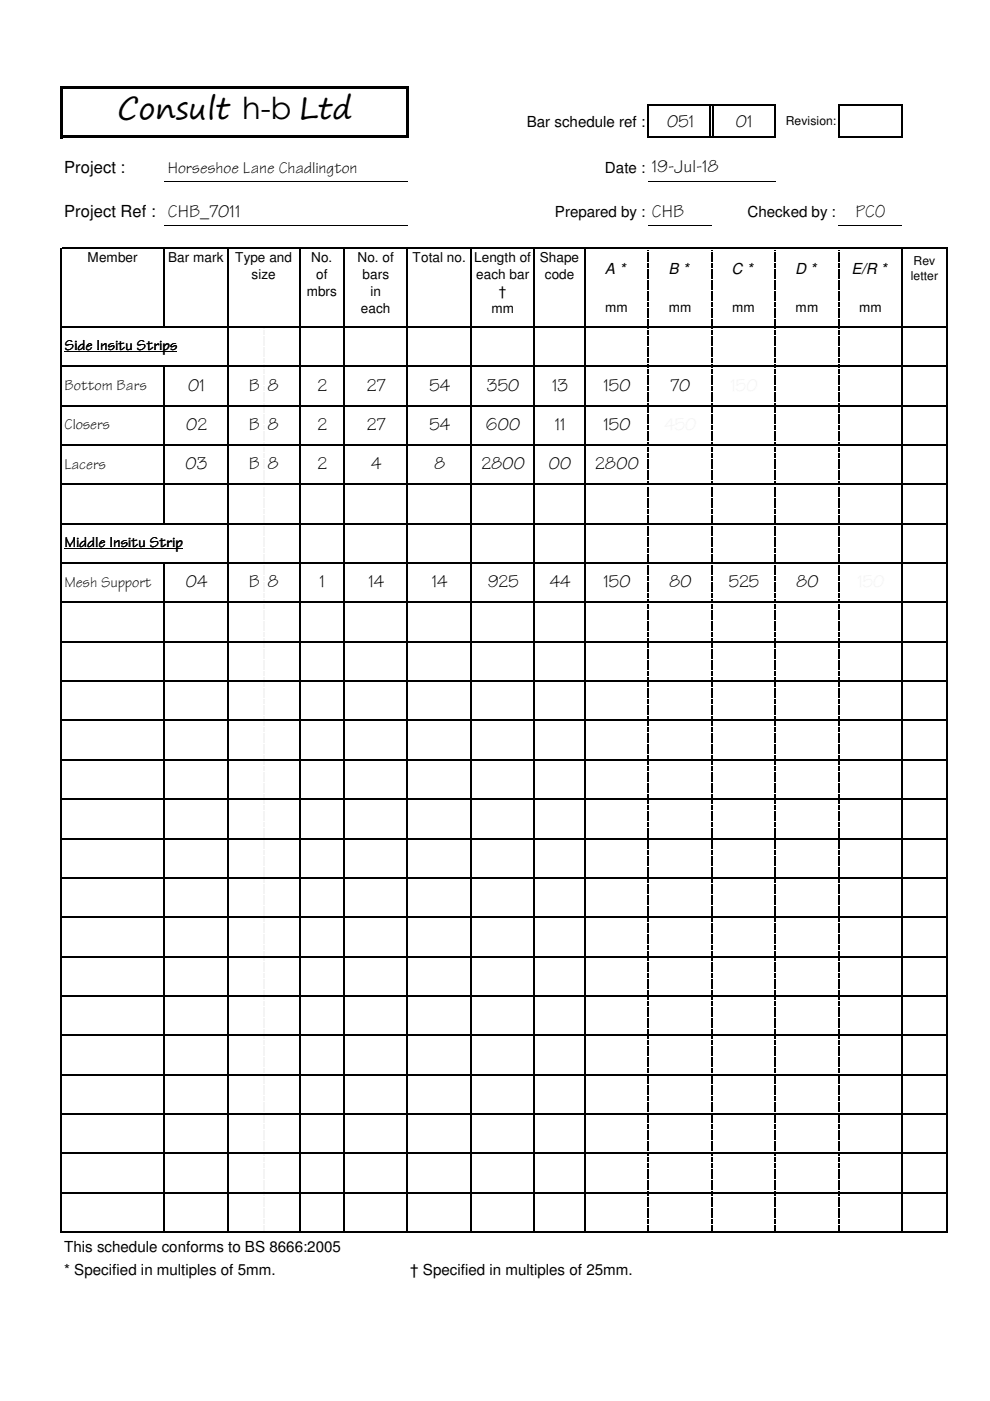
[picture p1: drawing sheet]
<svg xmlns="http://www.w3.org/2000/svg" width="210mm" height="297mm" viewBox="0 0 210 297" stroke-linecap="round" stroke-linejoin="round" font-family="sans-serif">
<defs><g id="words">
<text font-size="6.4" x="24.9" y="25.2">Consult h-b Ltd</text>
<g font-size="3.9">
<text x="141.4" y="26.9">051</text>
<text x="156" y="26.9">01</text>
<text x="138.2" y="36.5">19-Jul-18</text>
<text x="138.2" y="46">CHB</text>
<text x="181.4" y="46">PCO</text>
<text x="39.9" y="82.8">01</text>
<text x="52.7" y="82.8">B 8</text>
<text x="67.3" y="82.8">2</text>
<text x="77.8" y="82.8">27</text>
<text x="91.1" y="82.8">54</text>
<text x="103.3" y="82.8">350</text>
<text x="117.1" y="82.8">13</text>
<text x="128" y="82.8">150</text>
<text x="142.2" y="82.8">70</text>
<text x="39.5" y="91.2">02</text>
<text x="52.7" y="91.2">B 8</text>
<text x="67.3" y="91.2">2</text>
<text x="77.8" y="91.2">27</text>
<text x="91.1" y="91.2">54</text>
<text x="103" y="91.2">600</text>
<text x="117.6" y="91.2">11</text>
<text x="128" y="91.2">150</text>
<text x="39.3" y="99.5">03</text>
<text x="52.7" y="99.5">B 8</text>
<text x="67.3" y="99.5">2</text>
<text x="78.7" y="99.5">4</text>
<text x="92" y="99.5">8</text>
<text x="102.1" y="99.5">2800</text>
<text x="116.4" y="99.5">00</text>
<text x="126.2" y="99.5">2800</text>
<text x="39.4" y="124.5">04</text>
<text x="52.7" y="124.5">B 8</text>
<text x="67.8" y="124.5">1</text>
<text x="78.1" y="124.5">14</text>
<text x="91.6" y="124.5">14</text>
<text x="103.4" y="124.5">925</text>
<text x="116.6" y="124.5">44</text>
<text x="128" y="124.5">150</text>
<text x="141.9" y="124.5">80</text>
<text x="154.5" y="124.5">525</text>
<text x="168.8" y="124.5">80</text>
</g>
<g font-size="3.5">
<text x="13.6" y="36.6">Project :</text>
<text x="35.6" y="36.6">Horseshoe Lane Chadlington</text>
<text x="13.6" y="46">Project Ref : CHB_7011</text>
</g>
<g font-size="3.2">
<text x="111.7" y="26.9">Bar schedule ref :</text>
<text x="128.3" y="36.6">Date :</text>
<text x="117.6" y="46">Prepared by :</text>
<text x="158.5" y="46">Checked by :</text>
<text x="128.3" y="58">A *</text>
<text x="141.7" y="58">B *</text>
<text x="155.1" y="58">C *</text>
<text x="168.6" y="58">D *</text>
<text x="180.5" y="58">E/R *</text>
<text x="13.8" y="74.2">Side Insitu Strips</text>
<text x="13.7" y="82.7">Bottom Bars</text>
<text x="13.7" y="91.1">Closers</text>
<text x="13.7" y="99.4">Lacers</text>
<text x="13.8" y="115.9">Middle Insitu Strip</text>
<text x="13.7" y="124.4">Mesh Support</text>
<text x="13.6" y="265.3">This schedule conforms to BS 8666:2005</text>
<text x="13.6" y="270.4">* Specified in multiples of 5mm.</text>
<text x="87" y="270.4">† Specified in multiples of 25mm.</text>
</g>
<g font-size="2.9">
<text x="18.6" y="55.5">Member</text>
<text x="35.7" y="55.5">Bar mark</text>
<text x="49.9" y="55.5">Type and</text>
<text x="53.3" y="59.1">size</text>
<text x="66" y="55.5">No.</text>
<text x="67.1" y="59.1">of</text>
<text x="75.8" y="55.5">No. of</text>
<text x="76.9" y="59.1">bars</text>
<text x="87.5" y="55.5">Total no.</text>
<text x="100.5" y="55.5">Length of</text>
<text x="101" y="59.1">each bar</text>
<text x="114.5" y="55.5">Shape</text>
<text x="115.5" y="59.1">code</text>
<text x="65" y="62.7">mbrs</text>
<text x="78.6" y="62.7">in</text>
<text x="105.8" y="62.7">†</text>
<text x="76.5" y="66.3">each</text>
<text x="104.2" y="66.3">mm</text>
<text x="128.3" y="66.2">mm</text>
<text x="141.8" y="66.2">mm</text>
<text x="155.2" y="66.2">mm</text>
<text x="168.7" y="66.2">mm</text>
<text x="182.2" y="66.2">mm</text>
</g>
<g font-size="2.6">
<text x="166.6" y="26.5">Revision:</text>
<text x="193.1" y="59.4">letter</text>
<text x="193.7" y="56.1">Rev</text>
</g>
</g></defs>
<path d="M34.8 38.4h51.6M34.8 47.8h51.6M137.4 47.8h13.5M13.7 74.5h23.9M13.7 116.2h25" fill="none" stroke="#000" stroke-width=".21"/>
<path d="M137.4 22.1v7.1M137.6 22.2h26.9M137.6 29h26.9M150.6 22.4v6.5M151.2 22.4v6.5M164.4 22.4v6.8M177.8 22.1v7.1M191.3 22.4v6.8M34.8 52.8v16.7" fill="none" stroke="#000" stroke-width=".3"/>
<g fill="#000">
<path d="M12.7 18.2h.5v11.1h-.5zM13.3 28.7h73.4v.6h-73.4zM86.1 18.8h.6v10.5h-.6zM137.3 53h.3v.2h-.3zM137.3 53.5h.3v.9h-.3zM137.3 54.7h.3v.8h-.3zM137.3 55.8h.3v.9h-.3zM137.3 57h.3v.9h-.3zM137.3 58.2h.3v.9h-.3zM150.7 53h.3v.2h-.3zM150.7 53.5h.3v.9h-.3zM150.7 54.7h.3v.8h-.3z"/>
<path d="M150.7 55.8h.3v.9h-.3zM150.7 57h.3v.9h-.3zM150.7 58.2h.3v.9h-.3zM164.2 53h.3v.2h-.3zM164.2 53.5h.3v.9h-.3zM164.2 54.7h.3v.8h-.3zM164.2 55.8h.3v.9h-.3zM164.2 57h.3v.9h-.3zM164.2 58.2h.3v.9h-.3zM177.7 53h.3v.2h-.3zM177.7 53.5h.3v.9h-.3zM177.7 54.7h.3v.8h-.3z"/>
<path d="M177.7 55.8h.3v.9h-.3zM177.7 57h.3v.9h-.3zM177.7 58.2h.3v.9h-.3zM137.3 59.4h.3v.9h-.3zM137.3 60.6h.3v.9h-.3zM137.3 61.8h.3v.9h-.3zM137.3 62.9h.3v.9h-.3zM137.3 64.1h.3v.9h-.3zM137.3 65.3h.3v.9h-.3zM137.3 66.5h.3v.9h-.3zM137.3 67.7h.3v.9h-.3zM137.3 68.9h.3v.4h-.3z"/>
<path d="M150.7 59.4h.3v.9h-.3zM150.7 60.6h.3v.9h-.3zM150.7 61.8h.3v.9h-.3zM150.7 62.9h.3v.9h-.3zM150.7 64.1h.3v.9h-.3zM150.7 65.3h.3v.9h-.3zM150.7 66.5h.3v.9h-.3zM150.7 67.7h.3v.9h-.3zM150.7 68.9h.3v.4h-.3zM164.2 59.4h.3v.9h-.3zM164.2 60.6h.3v.9h-.3zM164.2 61.8h.3v.9h-.3z"/>
<path d="M164.2 62.9h.3v.9h-.3zM164.2 64.1h.3v.9h-.3zM164.2 65.3h.3v.9h-.3zM164.2 66.5h.3v.9h-.3zM164.2 67.7h.3v.9h-.3zM164.2 68.9h.3v.4h-.3zM177.7 59.4h.3v.9h-.3zM177.7 60.6h.3v.9h-.3zM177.7 61.8h.3v.9h-.3zM177.7 62.9h.3v.9h-.3zM177.7 64.1h.3v.9h-.3zM177.7 65.3h.3v.9h-.3z"/>
<path d="M177.7 66.5h.3v.9h-.3zM177.7 67.7h.3v.9h-.3zM177.7 68.9h.3v.4h-.3z"/>
</g>
<g fill="#f4f4f4">
<path d="M55.8 69.6h.2v.2h-.2z"/>
<path d="M55.8 70.1h.2v.9h-.2z"/>
<path d="M55.8 71.2h.2v.9h-.2z"/>
<path d="M55.8 72.4h.2v.9h-.2z"/>
<path d="M55.8 73.6h.2v.9h-.2z"/>
<path d="M55.8 74.8h.2v.9h-.2z"/>
<path d="M55.8 76h.2v.9h-.2z"/>
<path d="M55.8 77.2h.2v.5h-.2z"/>
</g>
<g fill="#000">
<path d="M137.3 69.6h.3v.2h-.3zM137.3 70.1h.3v.9h-.3zM137.3 71.2h.3v.9h-.3zM137.3 72.4h.3v.9h-.3zM137.3 73.6h.3v.9h-.3zM137.3 74.8h.3v.9h-.3zM137.3 76h.3v.9h-.3zM137.3 77.2h.3v.5h-.3zM150.7 69.6h.3v.2h-.3zM150.7 70.1h.3v.9h-.3zM150.7 71.2h.3v.9h-.3zM150.7 72.4h.3v.9h-.3z"/>
<path d="M150.7 73.6h.3v.9h-.3zM150.7 74.8h.3v.9h-.3zM150.7 76h.3v.9h-.3zM150.7 77.2h.3v.5h-.3zM164.2 69.6h.3v.2h-.3zM164.2 70.1h.3v.9h-.3zM164.2 71.2h.3v.9h-.3zM164.2 72.4h.3v.9h-.3zM164.2 73.6h.3v.9h-.3zM164.2 74.8h.3v.9h-.3zM164.2 76h.3v.9h-.3zM164.2 77.2h.3v.5h-.3z"/>
<path d="M177.7 69.6h.3v.2h-.3zM177.7 70.1h.3v.9h-.3zM177.7 71.2h.3v.9h-.3zM177.7 72.4h.3v.9h-.3zM177.7 73.6h.3v.9h-.3zM177.7 74.8h.3v.9h-.3zM177.7 76h.3v.9h-.3zM177.7 77.2h.3v.5h-.3z"/>
</g>
<g fill="#f4f4f4">
<path d="M55.8 78l.2 .1z"/>
<path d="M55.8 78.4h.2v.8h-.2z"/>
<path d="M55.8 79.5h.2v.9h-.2z"/>
<path d="M55.8 80.7h.2v.9h-.2z"/>
<path d="M55.8 81.9h.2v.9h-.2z"/>
<path d="M55.8 83.1h.2v.9h-.2z"/>
<path d="M55.8 84.3h.2v.9h-.2z"/>
<path d="M55.8 85.5h.2v.5h-.2z"/>
</g>
<g fill="#000">
<path d="M137.3 78l.3 .1zM137.3 78.4h.3v.8h-.3zM150.7 78l.3 .1zM150.7 78.4h.3v.8h-.3zM164.2 78l.3 .1zM164.2 78.4h.3v.8h-.3zM177.7 78l.3 .1zM177.7 78.4h.3v.8h-.3zM137.3 79.5h.3v.9h-.3zM137.3 80.7h.3v.9h-.3zM137.3 81.9h.3v.9h-.3zM137.3 83.1h.3v.9h-.3z"/>
<path d="M137.3 84.3h.3v.9h-.3zM137.3 85.5h.3v.5h-.3zM150.7 79.5h.3v.9h-.3zM150.7 80.7h.3v.9h-.3zM150.7 81.9h.3v.9h-.3zM150.7 83.1h.3v.9h-.3zM150.7 84.3h.3v.9h-.3zM150.7 85.5h.3v.5h-.3zM164.2 79.5h.3v.9h-.3zM164.2 80.7h.3v.9h-.3zM164.2 81.9h.3v.9h-.3zM164.2 83.1h.3v.9h-.3z"/>
<path d="M164.2 84.3h.3v.9h-.3zM164.2 85.5h.3v.5h-.3zM177.7 79.5h.3v.9h-.3zM177.7 80.7h.3v.9h-.3zM177.7 81.9h.3v.9h-.3zM177.7 83.1h.3v.9h-.3zM177.7 84.3h.3v.9h-.3zM177.7 85.5h.3v.5h-.3z"/>
</g>
<g fill="#f4f4f4">
<path d="M55.8 86.3l.2 .1z"/>
<path d="M55.8 86.7h.2v.8h-.2z"/>
<path d="M55.8 87.8h.2v.9h-.2z"/>
<path d="M55.8 89h.2v.9h-.2z"/>
<path d="M55.8 90.2h.2v.9h-.2z"/>
<path d="M55.8 91.4h.2v.9h-.2z"/>
<path d="M55.8 92.6h.2v.9h-.2z"/>
<path d="M55.8 93.8h.2v.6h-.2z"/>
</g>
<g fill="#000">
<path d="M137.3 86.3l.3 .1zM137.3 86.7h.3v.8h-.3zM137.3 87.8h.3v.9h-.3zM137.3 89h.3v.9h-.3zM137.3 90.2h.3v.9h-.3zM137.3 91.4h.3v.9h-.3zM137.3 92.6h.3v.9h-.3zM137.3 93.8h.3v.6h-.3zM150.7 86.3l.3 .1zM150.7 86.7h.3v.8h-.3zM150.7 87.8h.3v.9h-.3zM150.7 89h.3v.9h-.3z"/>
<path d="M150.7 90.2h.3v.9h-.3zM150.7 91.4h.3v.9h-.3zM150.7 92.6h.3v.9h-.3zM150.7 93.8h.3v.6h-.3zM164.2 86.3l.3 .1zM164.2 86.7h.3v.8h-.3zM164.2 87.8h.3v.9h-.3zM164.2 89h.3v.9h-.3zM164.2 90.2h.3v.9h-.3zM164.2 91.4h.3v.9h-.3zM164.2 92.6h.3v.9h-.3zM164.2 93.8h.3v.6h-.3z"/>
<path d="M177.7 86.3l.3 .1zM177.7 86.7h.3v.8h-.3zM177.7 87.8h.3v.9h-.3zM177.7 89h.3v.9h-.3zM177.7 90.2h.3v.9h-.3zM177.7 91.4h.3v.9h-.3zM177.7 92.6h.3v.9h-.3zM177.7 93.8h.3v.6h-.3z"/>
</g>
<g fill="#f4f4f4">
<path d="M55.8 95h.2v.8h-.2z"/>
<path d="M55.8 96.1h.2v.9h-.2z"/>
<path d="M55.8 97.3h.2v.9h-.2z"/>
<path d="M55.8 98.5h.2v.9h-.2z"/>
<path d="M55.8 99.7h.2v.9h-.2z"/>
<path d="M55.8 100.9h.2v.9h-.2z"/>
<path d="M55.8 102.1h.2v.6h-.2z"/>
</g>
<g fill="#000">
<path d="M137.3 95h.3v.8h-.3zM137.3 96.1h.3v.9h-.3zM137.3 97.3h.3v.9h-.3zM137.3 98.5h.3v.9h-.3zM150.7 95h.3v.8h-.3zM150.7 96.1h.3v.9h-.3zM150.7 97.3h.3v.9h-.3zM150.7 98.5h.3v.9h-.3zM164.2 95h.3v.8h-.3zM164.2 96.1h.3v.9h-.3zM164.2 97.3h.3v.9h-.3zM164.2 98.5h.3v.9h-.3z"/>
<path d="M177.7 95h.3v.8h-.3zM177.7 96.1h.3v.9h-.3zM177.7 97.3h.3v.9h-.3zM177.7 98.5h.3v.9h-.3zM137.3 99.7h.3v.9h-.3zM137.3 100.9h.3v.9h-.3zM137.3 102.1h.3v.6h-.3zM150.7 99.7h.3v.9h-.3zM150.7 100.9h.3v.9h-.3zM150.7 102.1h.3v.6h-.3zM164.2 99.7h.3v.9h-.3zM164.2 100.9h.3v.9h-.3z"/>
<path d="M164.2 102.1h.3v.6h-.3zM177.7 99.7h.3v.9h-.3zM177.7 100.9h.3v.9h-.3zM177.7 102.1h.3v.6h-.3z"/>
</g>
<g fill="#f4f4f4">
<path d="M55.8 103.3h.2v.8h-.2z"/>
<path d="M55.8 104.4h.2v.9h-.2z"/>
<path d="M55.8 105.6h.2v.9h-.2z"/>
<path d="M55.8 106.8h.2v.9h-.2z"/>
<path d="M55.8 108h.2v.9h-.2z"/>
<path d="M55.8 109.2h.2v.9h-.2z"/>
<path d="M55.8 110.4h.2v.6h-.2z"/>
</g>
<g fill="#000">
<path d="M137.3 103.3h.3v.8h-.3zM137.3 104.4h.3v.9h-.3zM137.3 105.6h.3v.9h-.3zM137.3 106.8h.3v.9h-.3zM137.3 108h.3v.9h-.3zM137.3 109.2h.3v.9h-.3zM137.3 110.4h.3v.6h-.3zM150.7 103.3h.3v.8h-.3zM150.7 104.4h.3v.9h-.3zM150.7 105.6h.3v.9h-.3zM150.7 106.8h.3v.9h-.3zM150.7 108h.3v.9h-.3z"/>
<path d="M150.7 109.2h.3v.9h-.3zM150.7 110.4h.3v.6h-.3zM164.2 103.3h.3v.8h-.3zM164.2 104.4h.3v.9h-.3zM164.2 105.6h.3v.9h-.3zM164.2 106.8h.3v.9h-.3zM164.2 108h.3v.9h-.3zM164.2 109.2h.3v.9h-.3zM164.2 110.4h.3v.6h-.3zM177.7 103.3h.3v.8h-.3zM177.7 104.4h.3v.9h-.3zM177.7 105.6h.3v.9h-.3z"/>
<path d="M177.7 106.8h.3v.9h-.3zM177.7 108h.3v.9h-.3zM177.7 109.2h.3v.9h-.3zM177.7 110.4h.3v.6h-.3z"/>
</g>
<path d="M34.8 77.9v33.3" fill="none" stroke="#000" stroke-width=".3"/>
<g fill="#f4f4f4">
<path d="M55.8 111.5h.2v.9h-.2z"/>
<path d="M55.8 112.7h.2v.9h-.2z"/>
<path d="M55.8 113.9h.2v.9h-.2z"/>
<path d="M55.8 115.1h.2v.9h-.2z"/>
<path d="M55.8 116.3h.2v.9h-.2z"/>
<path d="M55.8 117.5h.2v.9h-.2z"/>
<path d="M55.8 118.7h.2v.7h-.2z"/>
</g>
<g fill="#000">
<path d="M137.3 111.5h.3v.9h-.3zM137.3 112.7h.3v.9h-.3zM137.3 113.9h.3v.9h-.3zM137.3 115.1h.3v.9h-.3zM137.3 116.3h.3v.9h-.3zM137.3 117.5h.3v.9h-.3zM137.3 118.7h.3v.7h-.3zM150.7 111.5h.3v.9h-.3zM150.7 112.7h.3v.9h-.3zM150.7 113.9h.3v.9h-.3zM150.7 115.1h.3v.9h-.3zM150.7 116.3h.3v.9h-.3z"/>
<path d="M150.7 117.5h.3v.9h-.3zM150.7 118.7h.3v.7h-.3zM164.2 111.5h.3v.9h-.3zM164.2 112.7h.3v.9h-.3zM164.2 113.9h.3v.9h-.3zM164.2 115.1h.3v.9h-.3zM164.2 116.3h.3v.9h-.3zM164.2 117.5h.3v.9h-.3zM164.2 118.7h.3v.7h-.3zM177.7 111.5h.3v.9h-.3zM177.7 112.7h.3v.9h-.3zM177.7 113.9h.3v.9h-.3z"/>
<path d="M177.7 115.1h.3v.9h-.3zM177.7 116.3h.3v.9h-.3zM177.7 117.5h.3v.9h-.3zM177.7 118.7h.3v.7h-.3z"/>
</g>
<g fill="#f4f4f4">
<path d="M55.8 119.8h.2v.9h-.2z"/>
<path d="M55.8 121h.2v.9h-.2z"/>
<path d="M55.8 122.2h.2v.9h-.2z"/>
<path d="M55.8 123.4h.2v.9h-.2z"/>
<path d="M55.8 124.6h.2v.9h-.2z"/>
<path d="M55.8 125.8h.2v.9h-.2z"/>
<path d="M55.8 127h.2v.7h-.2z"/>
</g>
<g fill="#000">
<path d="M137.3 119.8h.3v.9h-.3zM137.3 121h.3v.9h-.3zM137.3 122.2h.3v.9h-.3zM137.3 123.4h.3v.9h-.3zM137.3 124.6h.3v.9h-.3zM137.3 125.8h.3v.9h-.3zM137.3 127h.3v.7h-.3zM150.7 119.8h.3v.9h-.3zM150.7 121h.3v.9h-.3zM150.7 122.2h.3v.9h-.3zM150.7 123.4h.3v.9h-.3zM150.7 124.6h.3v.9h-.3z"/>
<path d="M150.7 125.8h.3v.9h-.3zM150.7 127h.3v.7h-.3zM164.2 119.8h.3v.9h-.3zM164.2 121h.3v.9h-.3zM164.2 122.2h.3v.9h-.3zM164.2 123.4h.3v.9h-.3zM164.2 124.6h.3v.9h-.3zM164.2 125.8h.3v.9h-.3zM164.2 127h.3v.7h-.3zM177.7 119.8h.3v.9h-.3zM177.7 121h.3v.9h-.3zM177.7 122.2h.3v.9h-.3z"/>
<path d="M177.7 123.4h.3v.9h-.3zM177.7 124.6h.3v.9h-.3zM177.7 125.8h.3v.9h-.3zM177.7 127h.3v.7h-.3z"/>
</g>
<g fill="#f4f4f4">
<path d="M55.8 128.1h.2v.9h-.2z"/>
<path d="M55.8 129.3h.2v.9h-.2z"/>
<path d="M55.8 130.5h.2v.9h-.2z"/>
<path d="M55.8 131.7h.2v.9h-.2z"/>
<path d="M55.8 132.9h.2v.9h-.2z"/>
<path d="M55.8 134.1h.2v.9h-.2z"/>
<path d="M55.8 135.3h.2v.8h-.2z"/>
</g>
<g fill="#000">
<path d="M137.3 128.1h.3v.9h-.3zM137.3 129.3h.3v.9h-.3zM137.3 130.5h.3v.9h-.3zM137.3 131.7h.3v.9h-.3zM137.3 132.9h.3v.9h-.3zM137.3 134.1h.3v.9h-.3zM137.3 135.3h.3v.8h-.3zM150.7 128.1h.3v.9h-.3zM150.7 129.3h.3v.9h-.3zM150.7 130.5h.3v.9h-.3zM150.7 131.7h.3v.9h-.3zM150.7 132.9h.3v.9h-.3z"/>
<path d="M150.7 134.1h.3v.9h-.3zM150.7 135.3h.3v.8h-.3zM164.2 128.1h.3v.9h-.3zM164.2 129.3h.3v.9h-.3zM164.2 130.5h.3v.9h-.3zM164.2 131.7h.3v.9h-.3zM164.2 132.9h.3v.9h-.3zM164.2 134.1h.3v.9h-.3zM164.2 135.3h.3v.8h-.3zM177.7 128.1h.3v.9h-.3zM177.7 129.3h.3v.9h-.3zM177.7 130.5h.3v.9h-.3z"/>
<path d="M177.7 131.7h.3v.9h-.3zM177.7 132.9h.3v.9h-.3zM177.7 134.1h.3v.9h-.3zM177.7 135.3h.3v.8h-.3z"/>
</g>
<g fill="#f4f4f4">
<path d="M55.8 136.4h.2v.9h-.2z"/>
<path d="M55.8 137.6h.2v.9h-.2z"/>
<path d="M55.8 138.8h.2v.9h-.2z"/>
<path d="M55.8 140h.2v.9h-.2z"/>
<path d="M55.8 141.2h.2v.9h-.2z"/>
<path d="M55.8 142.4h.2v.9h-.2z"/>
<path d="M55.8 143.6h.2v.8h-.2z"/>
</g>
<g fill="#000">
<path d="M137.3 136.4h.3v.9h-.3zM137.3 137.6h.3v.9h-.3zM137.3 138.8h.3v.9h-.3zM150.7 136.4h.3v.9h-.3zM150.7 137.6h.3v.9h-.3zM150.7 138.8h.3v.9h-.3zM164.2 136.4h.3v.9h-.3zM164.2 137.6h.3v.9h-.3zM164.2 138.8h.3v.9h-.3zM177.7 136.4h.3v.9h-.3zM177.7 137.6h.3v.9h-.3zM177.7 138.8h.3v.9h-.3z"/>
<path d="M137.3 140h.3v.9h-.3zM137.3 141.2h.3v.9h-.3zM137.3 142.4h.3v.9h-.3zM137.3 143.6h.3v.8h-.3zM150.7 140h.3v.9h-.3zM150.7 141.2h.3v.9h-.3zM150.7 142.4h.3v.9h-.3zM150.7 143.6h.3v.8h-.3zM164.2 140h.3v.9h-.3zM164.2 141.2h.3v.9h-.3zM164.2 142.4h.3v.9h-.3zM164.2 143.6h.3v.8h-.3z"/>
<path d="M177.7 140h.3v.9h-.3zM177.7 141.2h.3v.9h-.3zM177.7 142.4h.3v.9h-.3zM177.7 143.6h.3v.8h-.3z"/>
</g>
<g fill="#f4f4f4">
<path d="M55.8 144.7h.2v.9h-.2z"/>
<path d="M55.8 145.9h.2v.9h-.2z"/>
<path d="M55.8 147.1h.2v.9h-.2z"/>
<path d="M55.8 148.3h.2v.9h-.2z"/>
<path d="M55.8 149.5h.2v.9h-.2z"/>
<path d="M55.8 150.7h.2v.9h-.2z"/>
<path d="M55.8 151.8h.2v.9h-.2z"/>
</g>
<g fill="#000">
<path d="M137.3 144.7h.3v.9h-.3zM137.3 145.9h.3v.9h-.3zM137.3 147.1h.3v.9h-.3zM137.3 148.3h.3v.9h-.3zM137.3 149.5h.3v.9h-.3zM137.3 150.7h.3v.9h-.3zM137.3 151.8h.3v.9h-.3zM150.7 144.7h.3v.9h-.3zM150.7 145.9h.3v.9h-.3zM150.7 147.1h.3v.9h-.3zM150.7 148.3h.3v.9h-.3zM150.7 149.5h.3v.9h-.3z"/>
<path d="M150.7 150.7h.3v.9h-.3zM150.7 151.8h.3v.9h-.3zM164.2 144.7h.3v.9h-.3zM164.2 145.9h.3v.9h-.3zM164.2 147.1h.3v.9h-.3zM164.2 148.3h.3v.9h-.3zM164.2 149.5h.3v.9h-.3zM164.2 150.7h.3v.9h-.3zM164.2 151.8h.3v.9h-.3zM177.7 144.7h.3v.9h-.3zM177.7 145.9h.3v.9h-.3zM177.7 147.1h.3v.9h-.3z"/>
<path d="M177.7 148.3h.3v.9h-.3zM177.7 149.5h.3v.9h-.3zM177.7 150.7h.3v.9h-.3zM177.7 151.8h.3v.9h-.3z"/>
</g>
<g fill="#f4f4f4">
<path d="M55.8 153h.2v.9h-.2z"/>
<path d="M55.8 154.2h.2v.9h-.2z"/>
<path d="M55.8 155.4h.2v.9h-.2z"/>
<path d="M55.8 156.6h.2v.9h-.2z"/>
<path d="M55.8 157.8h.2v.9h-.2z"/>
<path d="M55.8 159h.2v.9h-.2z"/>
<path d="M55.8 160.1h.2v.9h-.2z"/>
</g>
<g fill="#000">
<path d="M137.3 153h.3v.9h-.3zM137.3 154.2h.3v.9h-.3zM137.3 155.4h.3v.9h-.3zM137.3 156.6h.3v.9h-.3zM137.3 157.8h.3v.9h-.3zM137.3 159h.3v.9h-.3zM150.7 153h.3v.9h-.3zM150.7 154.2h.3v.9h-.3zM150.7 155.4h.3v.9h-.3zM150.7 156.6h.3v.9h-.3zM150.7 157.8h.3v.9h-.3zM150.7 159h.3v.9h-.3z"/>
<path d="M164.2 153h.3v.9h-.3zM164.2 154.2h.3v.9h-.3zM164.2 155.4h.3v.9h-.3zM164.2 156.6h.3v.9h-.3zM164.2 157.8h.3v.9h-.3zM164.2 159h.3v.9h-.3zM177.7 153h.3v.9h-.3zM177.7 154.2h.3v.9h-.3zM177.7 155.4h.3v.9h-.3zM177.7 156.6h.3v.9h-.3zM177.7 157.8h.3v.9h-.3zM177.7 159h.3v.9h-.3z"/>
<path d="M137.3 160.1h.3v.9h-.3zM150.7 160.1h.3v.9h-.3zM164.2 160.1h.3v.9h-.3zM177.7 160.1h.3v.9h-.3z"/>
</g>
<g fill="#f4f4f4">
<path d="M55.8 161.4h.2v.8h-.2z"/>
<path d="M55.8 162.5h.2v.9h-.2z"/>
<path d="M55.8 163.7h.2v.9h-.2z"/>
<path d="M55.8 164.9h.2v.9h-.2z"/>
<path d="M55.8 166.1h.2v.9h-.2z"/>
<path d="M55.8 167.3h.2v.8h-.2z"/>
<path d="M55.8 168.4h.2v.9h-.2z"/>
</g>
<g fill="#000">
<path d="M137.3 161.4h.3v.8h-.3zM137.3 162.5h.3v.9h-.3zM137.3 163.7h.3v.9h-.3zM137.3 164.9h.3v.9h-.3zM137.3 166.1h.3v.9h-.3zM137.3 167.3h.3v.8h-.3zM137.3 168.4h.3v.9h-.3zM150.7 161.4h.3v.8h-.3zM150.7 162.5h.3v.9h-.3zM150.7 163.7h.3v.9h-.3zM150.7 164.9h.3v.9h-.3zM150.7 166.1h.3v.9h-.3z"/>
<path d="M150.7 167.3h.3v.8h-.3zM150.7 168.4h.3v.9h-.3zM164.2 161.4h.3v.8h-.3zM164.2 162.5h.3v.9h-.3zM164.2 163.7h.3v.9h-.3zM164.2 164.9h.3v.9h-.3zM164.2 166.1h.3v.9h-.3zM164.2 167.3h.3v.8h-.3zM164.2 168.4h.3v.9h-.3zM177.7 161.4h.3v.8h-.3zM177.7 162.5h.3v.9h-.3zM177.7 163.7h.3v.9h-.3z"/>
<path d="M177.7 164.9h.3v.9h-.3zM177.7 166.1h.3v.9h-.3zM177.7 167.3h.3v.8h-.3zM177.7 168.4h.3v.9h-.3z"/>
</g>
<g fill="#f4f4f4">
<path d="M55.8 169.7h.2v.8h-.2z"/>
<path d="M55.8 170.8h.2v.9h-.2z"/>
<path d="M55.8 172h.2v.9h-.2z"/>
<path d="M55.8 173.2h.2v.9h-.2z"/>
<path d="M55.8 174.4h.2v.9h-.2z"/>
<path d="M55.8 175.6h.2v.8h-.2z"/>
<path d="M55.8 176.7h.2v.9h-.2z"/>
</g>
<g fill="#000">
<path d="M137.3 169.7h.3v.8h-.3zM137.3 170.8h.3v.9h-.3zM137.3 172h.3v.9h-.3zM137.3 173.2h.3v.9h-.3zM137.3 174.4h.3v.9h-.3zM137.3 175.6h.3v.8h-.3zM137.3 176.7h.3v.9h-.3zM150.7 169.7h.3v.8h-.3zM150.7 170.8h.3v.9h-.3zM150.7 172h.3v.9h-.3zM150.7 173.2h.3v.9h-.3zM150.7 174.4h.3v.9h-.3z"/>
<path d="M150.7 175.6h.3v.8h-.3zM150.7 176.7h.3v.9h-.3zM164.2 169.7h.3v.8h-.3zM164.2 170.8h.3v.9h-.3zM164.2 172h.3v.9h-.3zM164.2 173.2h.3v.9h-.3zM164.2 174.4h.3v.9h-.3zM164.2 175.6h.3v.8h-.3zM164.2 176.7h.3v.9h-.3zM177.7 169.7h.3v.8h-.3zM177.7 170.8h.3v.9h-.3zM177.7 172h.3v.9h-.3z"/>
<path d="M177.7 173.2h.3v.9h-.3zM177.7 174.4h.3v.9h-.3zM177.7 175.6h.3v.8h-.3zM177.7 176.7h.3v.9h-.3z"/>
</g>
<g fill="#f4f4f4">
<path d="M55.8 178.1h.2v.7h-.2z"/>
<path d="M55.8 179.1h.2v.9h-.2z"/>
<path d="M55.8 180.3h.2v.9h-.2z"/>
<path d="M55.8 181.5h.2v.9h-.2z"/>
<path d="M55.8 182.7h.2v.9h-.2z"/>
<path d="M55.8 183.9h.2v.8h-.2z"/>
<path d="M55.8 185h.2v.9h-.2z"/>
</g>
<g fill="#000">
<path d="M137.3 178.1h.3v.7h-.3zM150.7 178.1h.3v.7h-.3zM164.2 178.1h.3v.7h-.3zM177.7 178.1h.3v.7h-.3zM137.3 179.1h.3v.9h-.3zM137.3 180.3h.3v.9h-.3zM137.3 181.5h.3v.9h-.3zM137.3 182.7h.3v.9h-.3zM137.3 183.9h.3v.8h-.3zM137.3 185h.3v.9h-.3zM150.7 179.1h.3v.9h-.3zM150.7 180.3h.3v.9h-.3z"/>
<path d="M150.7 181.5h.3v.9h-.3zM150.7 182.7h.3v.9h-.3zM150.7 183.9h.3v.8h-.3zM150.7 185h.3v.9h-.3zM164.2 179.1h.3v.9h-.3zM164.2 180.3h.3v.9h-.3zM164.2 181.5h.3v.9h-.3zM164.2 182.7h.3v.9h-.3zM164.2 183.9h.3v.8h-.3zM164.2 185h.3v.9h-.3zM177.7 179.1h.3v.9h-.3zM177.7 180.3h.3v.9h-.3z"/>
<path d="M177.7 181.5h.3v.9h-.3zM177.7 182.7h.3v.9h-.3zM177.7 183.9h.3v.8h-.3zM177.7 185h.3v.9h-.3z"/>
</g>
<g fill="#f4f4f4">
<path d="M55.8 186.4h.2v.7h-.2z"/>
<path d="M55.8 187.4h.2v.9h-.2z"/>
<path d="M55.8 188.6h.2v.9h-.2z"/>
<path d="M55.8 189.8h.2v.9h-.2z"/>
<path d="M55.8 191h.2v.9h-.2z"/>
<path d="M55.8 192.2h.2v.8h-.2z"/>
<path d="M55.8 193.3h.2v.9h-.2z"/>
</g>
<g fill="#000">
<path d="M137.3 186.4h.3v.7h-.3zM137.3 187.4h.3v.9h-.3zM137.3 188.6h.3v.9h-.3zM137.3 189.8h.3v.9h-.3zM137.3 191h.3v.9h-.3zM137.3 192.2h.3v.8h-.3zM137.3 193.3h.3v.9h-.3zM150.7 186.4h.3v.7h-.3zM150.7 187.4h.3v.9h-.3zM150.7 188.6h.3v.9h-.3zM150.7 189.8h.3v.9h-.3zM150.7 191h.3v.9h-.3z"/>
<path d="M150.7 192.2h.3v.8h-.3zM150.7 193.3h.3v.9h-.3zM164.2 186.4h.3v.7h-.3zM164.2 187.4h.3v.9h-.3zM164.2 188.6h.3v.9h-.3zM164.2 189.8h.3v.9h-.3zM164.2 191h.3v.9h-.3zM164.2 192.2h.3v.8h-.3zM164.2 193.3h.3v.9h-.3zM177.7 186.4h.3v.7h-.3zM177.7 187.4h.3v.9h-.3zM177.7 188.6h.3v.9h-.3z"/>
<path d="M177.7 189.8h.3v.9h-.3zM177.7 191h.3v.9h-.3zM177.7 192.2h.3v.8h-.3zM177.7 193.3h.3v.9h-.3z"/>
</g>
<g fill="#f4f4f4">
<path d="M55.8 194.7h.2v.7h-.2z"/>
<path d="M55.8 195.7h.2v.9h-.2z"/>
<path d="M55.8 196.9h.2v.9h-.2z"/>
<path d="M55.8 198.1h.2v.9h-.2z"/>
<path d="M55.8 199.3h.2v.9h-.2z"/>
<path d="M55.8 200.4h.2v.9h-.2z"/>
<path d="M55.8 201.6h.2v.9h-.2z"/>
</g>
<g fill="#000">
<path d="M137.3 194.7h.3v.7h-.3zM137.3 195.7h.3v.9h-.3zM137.3 196.9h.3v.9h-.3zM137.3 198.1h.3v.9h-.3zM150.7 194.7h.3v.7h-.3zM150.7 195.7h.3v.9h-.3zM150.7 196.9h.3v.9h-.3zM150.7 198.1h.3v.9h-.3zM164.2 194.7h.3v.7h-.3zM164.2 195.7h.3v.9h-.3zM164.2 196.9h.3v.9h-.3zM164.2 198.1h.3v.9h-.3z"/>
<path d="M177.7 194.7h.3v.7h-.3zM177.7 195.7h.3v.9h-.3zM177.7 196.9h.3v.9h-.3zM177.7 198.1h.3v.9h-.3zM137.3 199.3h.3v.9h-.3zM137.3 200.4h.3v.9h-.3zM137.3 201.6h.3v.9h-.3zM150.7 199.3h.3v.9h-.3zM150.7 200.4h.3v.9h-.3zM150.7 201.6h.3v.9h-.3zM164.2 199.3h.3v.9h-.3zM164.2 200.4h.3v.9h-.3z"/>
<path d="M164.2 201.6h.3v.9h-.3zM177.7 199.3h.3v.9h-.3zM177.7 200.4h.3v.9h-.3zM177.7 201.6h.3v.9h-.3z"/>
</g>
<g fill="#f4f4f4">
<path d="M55.8 203.1h.2v.6h-.2z"/>
<path d="M55.8 204h.2v.9h-.2z"/>
<path d="M55.8 205.2h.2v.9h-.2z"/>
<path d="M55.8 206.4h.2v.9h-.2z"/>
<path d="M55.8 207.6h.2v.8h-.2z"/>
<path d="M55.8 208.7h.2v.9h-.2z"/>
<path d="M55.8 209.9h.2v.9h-.2z"/>
</g>
<g fill="#000">
<path d="M137.3 203.1h.3v.6h-.3zM137.3 204h.3v.9h-.3zM137.3 205.2h.3v.9h-.3zM137.3 206.4h.3v.9h-.3zM137.3 207.6h.3v.8h-.3zM137.3 208.7h.3v.9h-.3zM137.3 209.9h.3v.9h-.3zM150.7 203.1h.3v.6h-.3zM150.7 204h.3v.9h-.3zM150.7 205.2h.3v.9h-.3zM150.7 206.4h.3v.9h-.3zM150.7 207.6h.3v.8h-.3z"/>
<path d="M150.7 208.7h.3v.9h-.3zM150.7 209.9h.3v.9h-.3zM164.2 203.1h.3v.6h-.3zM164.2 204h.3v.9h-.3zM164.2 205.2h.3v.9h-.3zM164.2 206.4h.3v.9h-.3zM164.2 207.6h.3v.8h-.3zM164.2 208.7h.3v.9h-.3zM164.2 209.9h.3v.9h-.3zM177.7 203.1h.3v.6h-.3zM177.7 204h.3v.9h-.3zM177.7 205.2h.3v.9h-.3z"/>
<path d="M177.7 206.4h.3v.9h-.3zM177.7 207.6h.3v.8h-.3zM177.7 208.7h.3v.9h-.3zM177.7 209.9h.3v.9h-.3z"/>
</g>
<g fill="#f4f4f4">
<path d="M55.8 211.4h.2v.6h-.2z"/>
<path d="M55.8 212.3h.2v.9h-.2z"/>
<path d="M55.8 213.5h.2v.9h-.2z"/>
<path d="M55.8 214.7h.2v.9h-.2z"/>
<path d="M55.8 215.9h.2v.8h-.2z"/>
<path d="M55.8 217h.2v.9h-.2z"/>
<path d="M55.8 218.2h.2v.9h-.2z"/>
<path d="M55.8 219.4l.2 .1z"/>
</g>
<g fill="#000">
<path d="M137.3 211.4h.3v.6h-.3zM137.3 212.3h.3v.9h-.3zM137.3 213.5h.3v.9h-.3zM137.3 214.7h.3v.9h-.3zM137.3 215.9h.3v.8h-.3zM137.3 217h.3v.9h-.3zM137.3 218.2h.3v.9h-.3zM137.3 219.4l.3 .1zM150.7 211.4h.3v.6h-.3zM150.7 212.3h.3v.9h-.3zM150.7 213.5h.3v.9h-.3zM150.7 214.7h.3v.9h-.3z"/>
<path d="M150.7 215.9h.3v.8h-.3zM150.7 217h.3v.9h-.3zM150.7 218.2h.3v.9h-.3zM150.7 219.4l.3 .1zM164.2 211.4h.3v.6h-.3zM164.2 212.3h.3v.9h-.3zM164.2 213.5h.3v.9h-.3zM164.2 214.7h.3v.9h-.3zM164.2 215.9h.3v.8h-.3zM164.2 217h.3v.9h-.3zM164.2 218.2h.3v.9h-.3zM164.2 219.4l.3 .1z"/>
<path d="M177.7 211.4h.3v.6h-.3zM177.7 212.3h.3v.9h-.3zM177.7 213.5h.3v.9h-.3zM177.7 214.7h.3v.9h-.3zM177.7 215.9h.3v.8h-.3zM177.7 217h.3v.9h-.3zM177.7 218.2h.3v.9h-.3zM177.7 219.4l.3 .1z"/>
</g>
<g fill="#f4f4f4">
<path d="M55.8 219.8h.2v.5h-.2z"/>
<path d="M55.8 220.6h.2v.9h-.2z"/>
<path d="M55.8 221.8h.2v.9h-.2z"/>
<path d="M55.8 223h.2v.9h-.2z"/>
<path d="M55.8 224.2h.2v.8h-.2z"/>
<path d="M55.8 225.3h.2v.9h-.2z"/>
<path d="M55.8 226.5h.2v.9h-.2z"/>
<path d="M55.8 227.7l.2 .1z"/>
</g>
<g fill="#000">
<path d="M137.3 219.8h.3v.5h-.3zM137.3 220.6h.3v.9h-.3zM137.3 221.8h.3v.9h-.3zM137.3 223h.3v.9h-.3zM137.3 224.2h.3v.8h-.3zM137.3 225.3h.3v.9h-.3zM137.3 226.5h.3v.9h-.3zM137.3 227.7l.3 .1zM150.7 219.8h.3v.5h-.3zM150.7 220.6h.3v.9h-.3zM150.7 221.8h.3v.9h-.3zM150.7 223h.3v.9h-.3z"/>
<path d="M150.7 224.2h.3v.8h-.3zM150.7 225.3h.3v.9h-.3zM150.7 226.5h.3v.9h-.3zM150.7 227.7l.3 .1zM164.2 219.8h.3v.5h-.3zM164.2 220.6h.3v.9h-.3zM164.2 221.8h.3v.9h-.3zM164.2 223h.3v.9h-.3zM164.2 224.2h.3v.8h-.3zM164.2 225.3h.3v.9h-.3zM164.2 226.5h.3v.9h-.3zM164.2 227.7l.3 .1z"/>
<path d="M177.7 219.8h.3v.5h-.3zM177.7 220.6h.3v.9h-.3zM177.7 221.8h.3v.9h-.3zM177.7 223h.3v.9h-.3zM177.7 224.2h.3v.8h-.3zM177.7 225.3h.3v.9h-.3zM177.7 226.5h.3v.9h-.3zM177.7 227.7l.3 .1z"/>
</g>
<g fill="#f4f4f4">
<path d="M55.8 228.1h.2v.5h-.2z"/>
<path d="M55.8 228.9h.2v.9h-.2z"/>
<path d="M55.8 230.1h.2v.9h-.2z"/>
<path d="M55.8 231.3h.2v.9h-.2z"/>
<path d="M55.8 232.5h.2v.8h-.2z"/>
<path d="M55.8 233.6h.2v.9h-.2z"/>
<path d="M55.8 234.8h.2v.9h-.2z"/>
<path d="M55.8 236h.2v.1h-.2z"/>
</g>
<g fill="#000">
<path d="M137.3 228.1h.3v.5h-.3zM137.3 228.9h.3v.9h-.3zM137.3 230.1h.3v.9h-.3zM137.3 231.3h.3v.9h-.3zM137.3 232.5h.3v.8h-.3zM137.3 233.6h.3v.9h-.3zM137.3 234.8h.3v.9h-.3zM137.3 236h.3v.1h-.3zM150.7 228.1h.3v.5h-.3zM150.7 228.9h.3v.9h-.3zM150.7 230.1h.3v.9h-.3zM150.7 231.3h.3v.9h-.3z"/>
<path d="M150.7 232.5h.3v.8h-.3zM150.7 233.6h.3v.9h-.3zM150.7 234.8h.3v.9h-.3zM150.7 236h.3v.1h-.3zM164.2 228.1h.3v.5h-.3zM164.2 228.9h.3v.9h-.3zM164.2 230.1h.3v.9h-.3zM164.2 231.3h.3v.9h-.3zM164.2 232.5h.3v.8h-.3zM164.2 233.6h.3v.9h-.3zM164.2 234.8h.3v.9h-.3zM164.2 236h.3v.1h-.3z"/>
<path d="M177.7 228.1h.3v.5h-.3zM177.7 228.9h.3v.9h-.3zM177.7 230.1h.3v.9h-.3zM177.7 231.3h.3v.9h-.3zM177.7 232.5h.3v.8h-.3zM177.7 233.6h.3v.9h-.3zM177.7 234.8h.3v.9h-.3zM177.7 236h.3v.1h-.3z"/>
</g>
<g fill="#f4f4f4">
<path d="M55.8 236.4h.2v.5h-.2z"/>
<path d="M55.8 237.2h.2v.9h-.2z"/>
<path d="M55.8 238.4h.2v.9h-.2z"/>
<path d="M55.8 239.6h.2v.9h-.2z"/>
<path d="M55.8 240.7h.2v.9h-.2z"/>
<path d="M55.8 241.9h.2v.9h-.2z"/>
<path d="M55.8 243.1h.2v.9h-.2z"/>
<path d="M55.8 244.3h.2v.2h-.2z"/>
</g>
<g fill="#000">
<path d="M137.3 236.4h.3v.5h-.3zM137.3 237.2h.3v.9h-.3zM137.3 238.4h.3v.9h-.3zM150.7 236.4h.3v.5h-.3zM150.7 237.2h.3v.9h-.3zM150.7 238.4h.3v.9h-.3zM164.2 236.4h.3v.5h-.3zM164.2 237.2h.3v.9h-.3zM164.2 238.4h.3v.9h-.3zM177.7 236.4h.3v.5h-.3zM177.7 237.2h.3v.9h-.3zM177.7 238.4h.3v.9h-.3z"/>
<path d="M137.3 239.6h.3v.9h-.3zM137.3 240.7h.3v.9h-.3zM137.3 241.9h.3v.9h-.3zM137.3 243.1h.3v.9h-.3zM137.3 244.3h.3v.2h-.3zM150.7 239.6h.3v.9h-.3zM150.7 240.7h.3v.9h-.3zM150.7 241.9h.3v.9h-.3zM150.7 243.1h.3v.9h-.3zM150.7 244.3h.3v.2h-.3zM164.2 239.6h.3v.9h-.3zM164.2 240.7h.3v.9h-.3z"/>
<path d="M164.2 241.9h.3v.9h-.3zM164.2 243.1h.3v.9h-.3zM164.2 244.3h.3v.2h-.3zM177.7 239.6h.3v.9h-.3zM177.7 240.7h.3v.9h-.3zM177.7 241.9h.3v.9h-.3zM177.7 243.1h.3v.9h-.3zM177.7 244.3h.3v.2h-.3z"/>
</g>
<g fill="#f4f4f4">
<path d="M55.8 244.8h.2v.4h-.2z"/>
<path d="M55.8 245.5h.2v.9h-.2z"/>
<path d="M55.8 246.7h.2v.9h-.2z"/>
<path d="M55.8 247.9h.2v.9h-.2z"/>
<path d="M55.8 249h.2v.9h-.2z"/>
<path d="M55.8 250.2h.2v.9h-.2z"/>
<path d="M55.8 251.4h.2v.9h-.2z"/>
<path d="M55.8 252.6h.2v.2h-.2z"/>
</g>
<g fill="#000">
<path d="M137.3 244.8h.3v.4h-.3zM137.3 245.5h.3v.9h-.3zM137.3 246.7h.3v.9h-.3zM137.3 247.9h.3v.9h-.3zM137.3 249h.3v.9h-.3zM137.3 250.2h.3v.9h-.3zM137.3 251.4h.3v.9h-.3zM137.3 252.6h.3v.2h-.3zM137.3 253.1h.3v.4h-.3zM137.3 253.8h.3v.9h-.3zM137.3 255h.3v.9h-.3zM137.3 256.2h.3v.8h-.3z"/>
<path d="M137.3 257.3h.3v.9h-.3zM137.3 258.5h.3v.9h-.3zM150.7 244.8h.3v.4h-.3zM150.7 245.5h.3v.9h-.3zM150.7 246.7h.3v.9h-.3zM150.7 247.9h.3v.9h-.3zM150.7 249h.3v.9h-.3zM150.7 250.2h.3v.9h-.3zM150.7 251.4h.3v.9h-.3zM150.7 252.6h.3v.2h-.3zM150.7 253.1h.3v.4h-.3zM150.7 253.8h.3v.9h-.3z"/>
<path d="M150.7 255h.3v.9h-.3zM150.7 256.2h.3v.8h-.3zM150.7 257.3h.3v.9h-.3zM150.7 258.5h.3v.9h-.3zM164.2 244.8h.3v.4h-.3zM164.2 245.5h.3v.9h-.3zM164.2 246.7h.3v.9h-.3zM164.2 247.9h.3v.9h-.3zM164.2 249h.3v.9h-.3zM164.2 250.2h.3v.9h-.3zM164.2 251.4h.3v.9h-.3zM164.2 252.6h.3v.2h-.3z"/>
<path d="M164.2 253.1h.3v.4h-.3zM164.2 253.8h.3v.9h-.3zM164.2 255h.3v.9h-.3zM164.2 256.2h.3v.8h-.3zM164.2 257.3h.3v.9h-.3zM164.2 258.5h.3v.9h-.3zM177.7 244.8h.3v.4h-.3zM177.7 245.5h.3v.9h-.3zM177.7 246.7h.3v.9h-.3zM177.7 247.9h.3v.9h-.3zM177.7 249h.3v.9h-.3zM177.7 250.2h.3v.9h-.3z"/>
<path d="M177.7 251.4h.3v.9h-.3zM177.7 252.6h.3v.2h-.3zM177.7 253.1h.3v.4h-.3zM177.7 253.8h.3v.9h-.3zM177.7 255h.3v.9h-.3zM177.7 256.2h.3v.8h-.3zM177.7 257.3h.3v.9h-.3zM177.7 258.5h.3v.9h-.3zM137.3 259.7h.3v.9h-.3zM137.3 260.9h.3v.3h-.3zM150.7 259.7h.3v.9h-.3zM150.7 260.9h.3v.3h-.3z"/>
<path d="M164.2 259.7h.3v.9h-.3zM164.2 260.9h.3v.3h-.3zM177.7 259.7h.3v.9h-.3zM177.7 260.9h.3v.3h-.3z"/>
</g>
<path d="M13 52.5v208.8M48.3 52.8v208.5M63.5 52.8v208.5M72.9 52.8v208.5M86.4 52.8v208.5M99.8 52.8v208.5M113.3 52.8v208.5M124 52.8v208.5M191.3 52.8v208.5M200.7 52.8v208.5M34.8 119.5v141.8" fill="none" stroke="#000" stroke-width=".3"/>
<g fill="#f4f4f4">
<path d="M55.8 253.1h.2v.4h-.2z"/>
<path d="M55.8 253.8h.2v.9h-.2z"/>
<path d="M55.8 255h.2v.9h-.2z"/>
<path d="M55.8 256.2h.2v.8h-.2z"/>
<path d="M55.8 257.3h.2v.9h-.2z"/>
<path d="M55.8 258.5h.2v.9h-.2z"/>
<path d="M55.8 259.7h.2v.9h-.2z"/>
<path d="M55.8 260.9h.2v.3h-.2z"/>
</g>
<path d="M13.3 18.2h73.4v.6h-73.4z" fill="#000"/>
<g fill="none" stroke="#000" stroke-width=".3">
<path d="M178 22.2h13.4M178 29h13.4M13.1 52.7h187.7M13.1 69.4h187.7M13.1 77.7h187.7M13.1 86h187.7M13.1 94.4h187.7M13.1 102.7h187.7M13.1 111.1h187.7M13.1 119.4h187.7M13.1 127.7h187.7M13.1 136.1h187.7"/>
<path d="M13.1 144.4h187.7M13.1 152.8h187.7M13.1 161.1h187.7M13.1 169.4h187.7M13.1 177.8h187.7M13.1 186.1h187.7M13.1 194.5h187.7M13.1 202.8h187.7M13.1 211.1h187.7M13.1 219.5h187.7M13.1 227.8h187.7M13.1 236.2h187.7"/>
<path d="M13.1 244.5h187.7M13.1 252.8h187.7M13.1 261.2h187.7"/>
</g>
<path d="M137.4 38.4h27M177.8 47.8h13.5" fill="none" stroke="#000" stroke-width=".21"/>
<use href="#words"/>
</svg>
